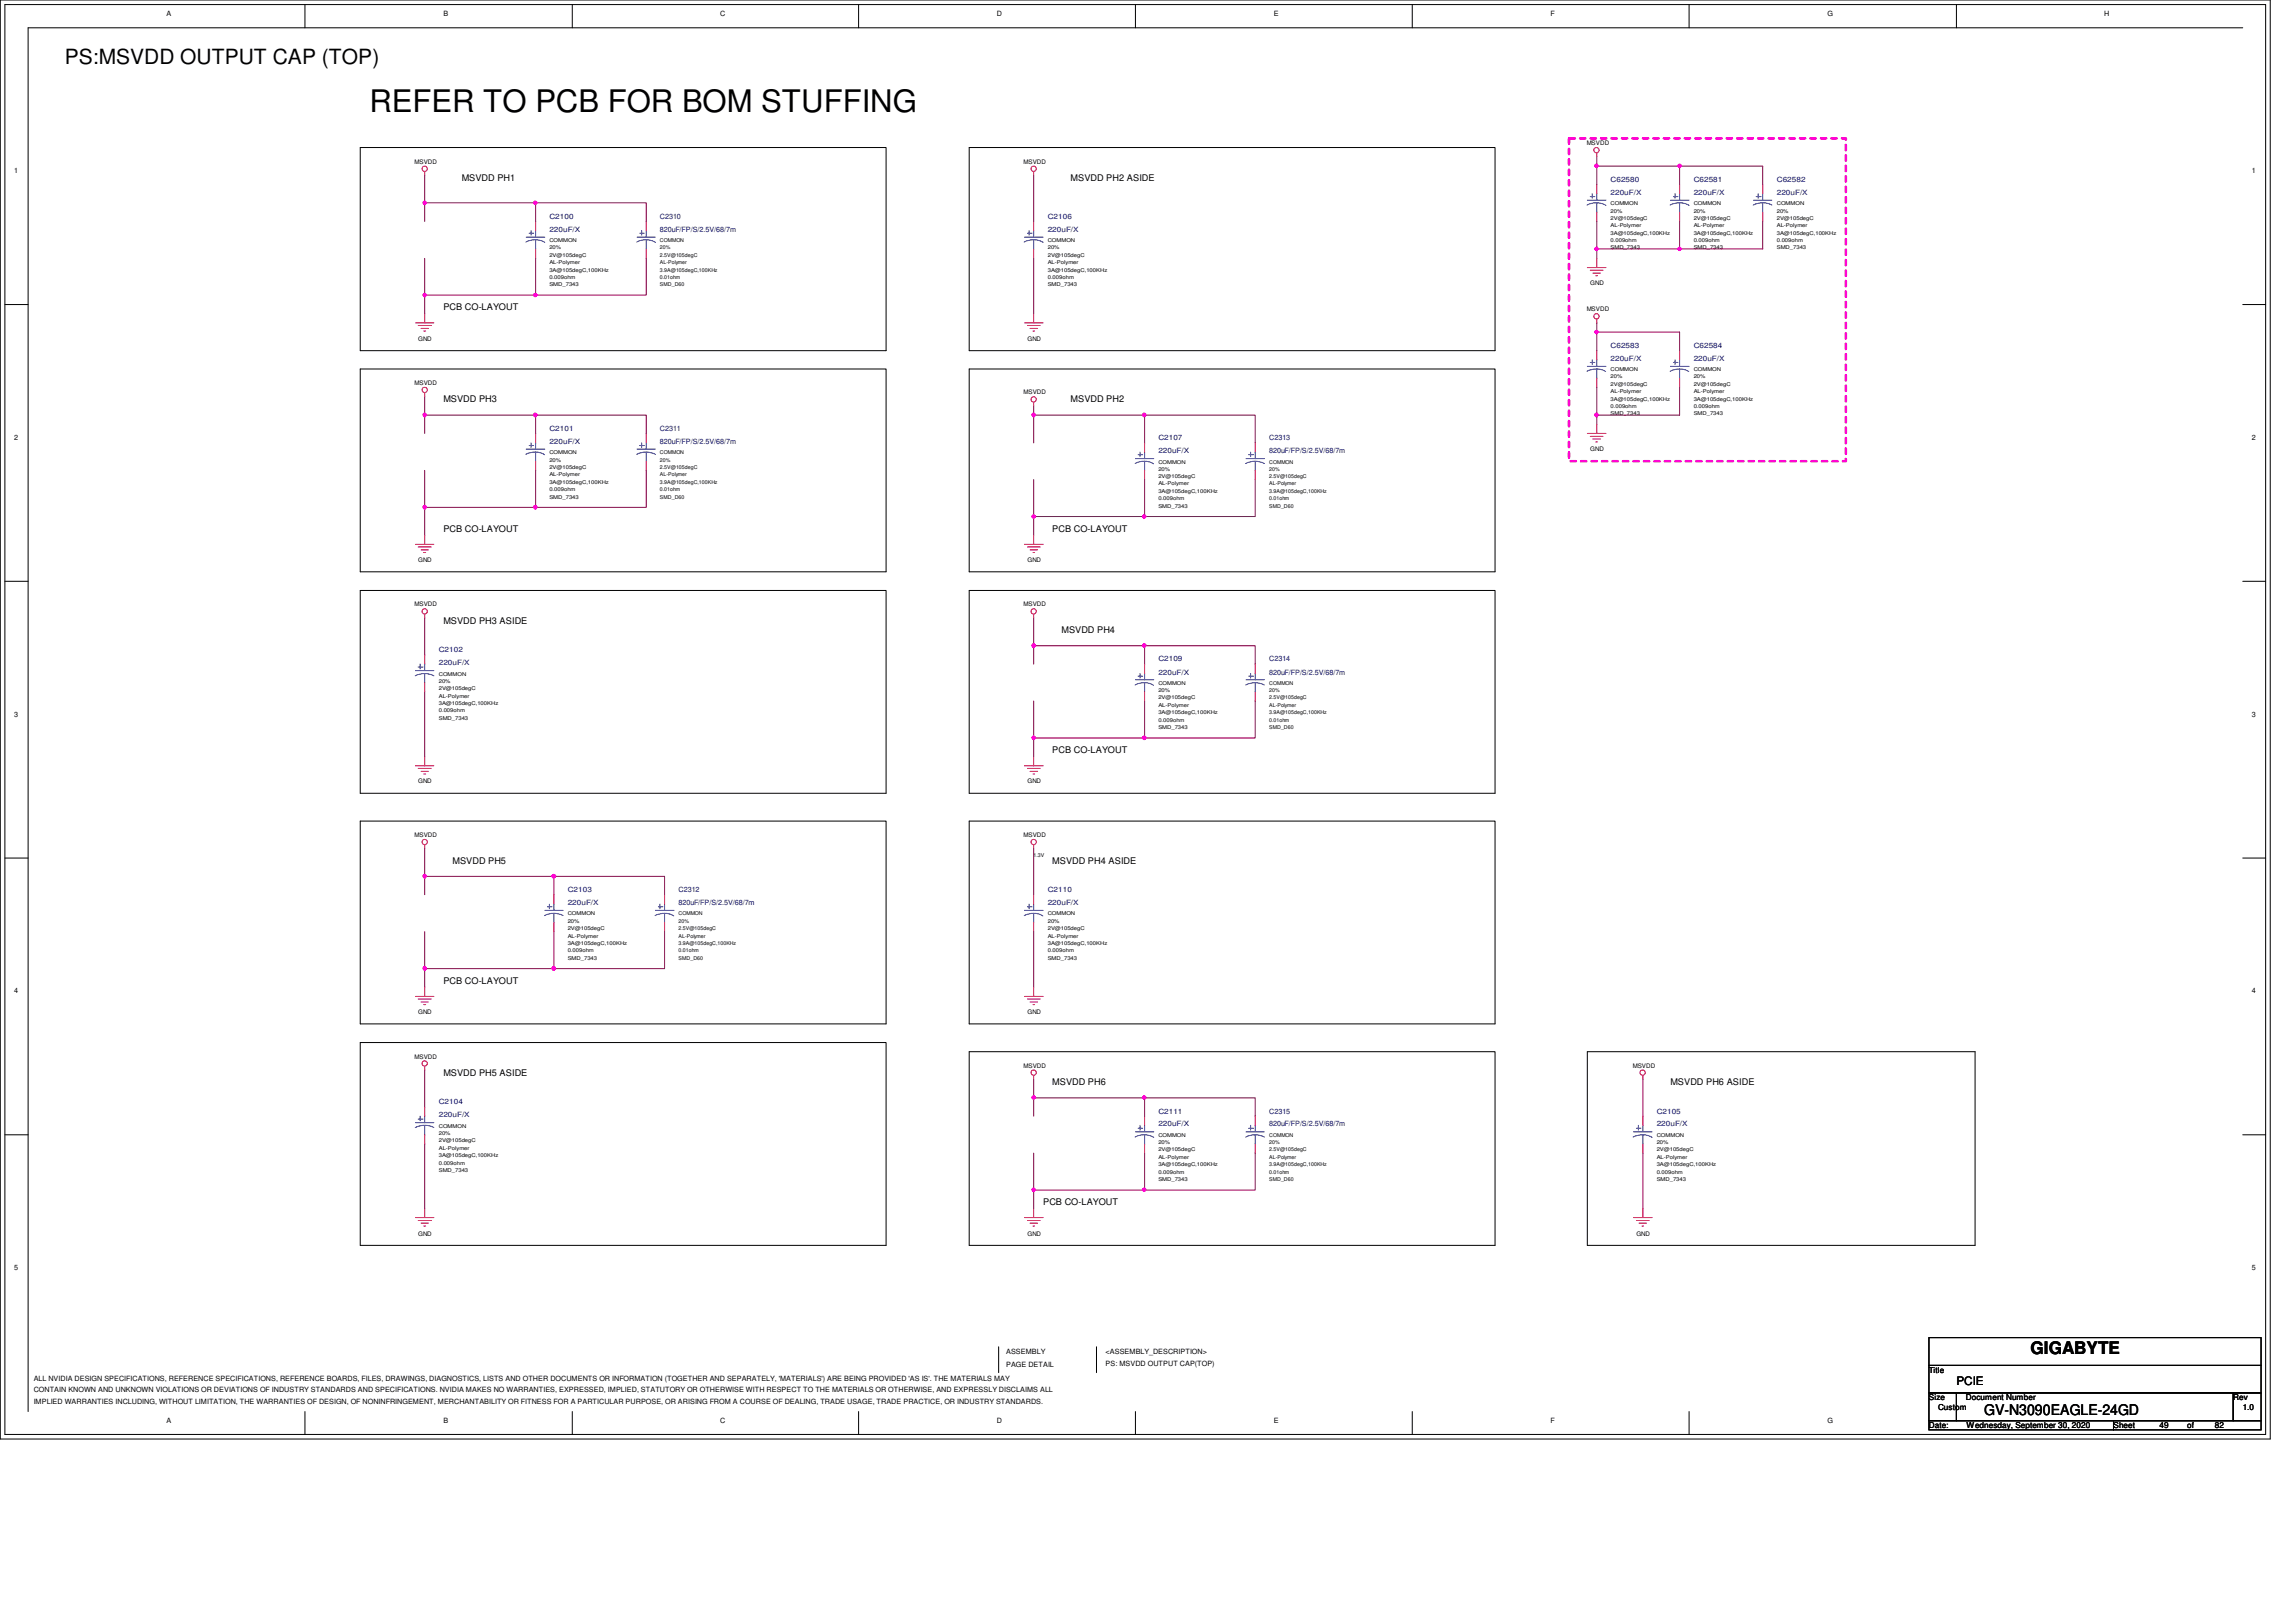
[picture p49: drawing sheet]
<svg xmlns="http://www.w3.org/2000/svg" width="297mm" height="210mm" viewBox="0 0 297 210" stroke-linecap="round" stroke-linejoin="round" font-family="sans-serif">
<defs><g id="words">
<text font-size="4" x="47.8" y="14.5">REFER TO PCB FOR BOM STUFFING</text>
<text font-size="2.7" x="8.4" y="8.3">PS:MSVDD OUTPUT CAP (TOP)</text>
<text font-size="2.2" x="262.7" y="175.2">GIGABYTE</text>
<text font-size="1.9" x="256.7" y="183.1">GV-N3090EAGLE-24GD</text>
<text font-size="1.5" x="253.1" y="179.3">PCIE</text>
<g font-size="1.2">
<text x="59.7" y="23.4">MSVDD PH1</text>
<text x="138.5" y="23.4">MSVDD PH2 ASIDE</text>
<text x="57.4" y="40.1">PCB CO-LAYOUT</text>
<text x="57.4" y="52.1">MSVDD PH3</text>
<text x="138.5" y="52.1">MSVDD PH2</text>
<text x="57.4" y="68.8">PCB CO-LAYOUT</text>
<text x="136.1" y="68.8">PCB CO-LAYOUT</text>
<text x="57.4" y="80.7">MSVDD PH3 ASIDE</text>
<text x="137.3" y="81.9">MSVDD PH4</text>
<text x="136.1" y="97.5">PCB CO-LAYOUT</text>
<text x="58.5" y="111.8">MSVDD PH5</text>
<text x="136.1" y="111.8">MSVDD PH4 ASIDE</text>
<text x="57.4" y="127.3">PCB CO-LAYOUT</text>
<text x="57.4" y="139.2">MSVDD PH5 ASIDE</text>
<text x="136.1" y="140.4">MSVDD PH6</text>
<text x="216.1" y="140.4">MSVDD PH6 ASIDE</text>
<text x="135" y="156">PCB CO-LAYOUT</text>
</g>
<g font-size="1.1">
<text x="249.6" y="177.7">Title</text>
<text x="249.6" y="181.2">Size</text>
<text x="249.6" y="184.8">Date:</text>
<text x="250.7" y="182.4">Custom</text>
<text x="254.3" y="181.2">Document Number</text>
<text x="254.4" y="184.8">Wednesday, September 30, 2020</text>
<text x="273.4" y="184.8">Sheet</text>
<text x="279.4" y="184.8">49</text>
<text x="283" y="184.8">of</text>
<text x="286.6" y="184.8">82</text>
<text x="288.9" y="181.2">Rev</text>
<text x="290.1" y="182.4">1.0</text>
</g>
<g font-size=".9">
<text x="21.5" y="2">A</text>
<text x="57.4" y="2">B</text>
<text x="93.2" y="2">C</text>
<text x="129" y="2">D</text>
<text x="164.8" y="2">E</text>
<text x="200.6" y="2">F</text>
<text x="236.4" y="2">G</text>
<text x="272.2" y="2">H</text>
<text x="1.8" y="22.4">1</text>
<text x="291.3" y="22.4">1</text>
<text x="1.8" y="56.9">2</text>
<text x="291.3" y="56.9">2</text>
<text x="1.8" y="92.8">3</text>
<text x="291.3" y="92.8">3</text>
<text x="1.8" y="128.6">4</text>
<text x="291.3" y="128.6">4</text>
<text x="1.8" y="164.4">5</text>
<text x="291.3" y="164.4">5</text>
<text x="4.4" y="178.7">ALL NVIDIA DESIGN SPECIFICATIONS, REFERENCE SPECIFICATIONS, REFERENCE BOARDS, FILES, DRAWINGS, DIAGNOSTICS, LISTS AND OTHER DOCUMENTS OR INFORMATION (TOGETHER AND SEPARATELY, 'MATERIALS') ARE BEING PROVIDED 'AS IS'. THE MATERIALS MAY</text>
<text x="130.2" y="177">PAGE DETAIL</text>
<text x="130.2" y="175.3">ASSEMBLY</text>
<text x="143" y="175.3">&lt;ASSEMBLY_DESCRIPTION&gt;</text>
<text x="143" y="176.8">PS: MSVDD OUTPUT CAP(TOP)</text>
<text x="4.4" y="180.2">CONTAIN KNOWN AND UNKNOWN VIOLATIONS OR DEVIATIONS OF INDUSTRY STANDARDS AND SPECIFICATIONS. NVIDIA MAKES NO WARRANTIES, EXPRESSED, IMPLIED, STATUTORY OR OTHERWISE WITH RESPECT TO THE MATERIALS OR OTHERWISE, AND EXPRESSLY DISCLAIMS ALL</text>
<text x="4.4" y="181.7">IMPLIED WARRANTIES INCLUDING, WITHOUT LIMITATION, THE WARRANTIES OF DESIGN, OF NONINFRINGEMENT, MERCHANTABILITY OR FITNESS FOR A PARTICULAR PURPOSE, OR ARISING FROM A COURSE OF DEALING, TRADE USAGE, TRADE PRACTICE, OR INDUSTRY STANDARDS.</text>
<text x="21.5" y="184.1">A</text>
<text x="57.4" y="184.1">B</text>
<text x="93.2" y="184.1">C</text>
<text x="129" y="184.1">D</text>
<text x="164.8" y="184.1">E</text>
<text x="200.6" y="184.1">F</text>
<text x="236.4" y="184.1">G</text>
</g>
<g font-size=".9" fill="#00007f">
<text x="208.4" y="23.5">C62580</text>
<text x="219.1" y="23.5">C62581</text>
<text x="229.9" y="23.5">C62582</text>
<text x="71.1" y="28.3">C2100</text>
<text x="71.1" y="30">220uF/X</text>
<text x="85.4" y="28.3">C2310</text>
<text x="85.4" y="30">820uF/FP/S/2.5V/68/7m</text>
<text x="135.5" y="28.3">C2106</text>
<text x="135.5" y="30">220uF/X</text>
<text x="208.4" y="25.2">220uF/X</text>
<text x="219.1" y="25.2">220uF/X</text>
<text x="229.9" y="25.2">220uF/X</text>
<text x="208.4" y="45">C62583</text>
<text x="208.4" y="46.7">220uF/X</text>
<text x="219.1" y="45">C62584</text>
<text x="219.1" y="46.7">220uF/X</text>
<text x="71.1" y="55.8">C2101</text>
<text x="71.1" y="57.4">220uF/X</text>
<text x="85.4" y="55.8">C2311</text>
<text x="85.4" y="57.4">820uF/FP/S/2.5V/68/7m</text>
<text x="149.9" y="56.9">C2107</text>
<text x="149.9" y="58.6">220uF/X</text>
<text x="164.2" y="56.9">C2313</text>
<text x="164.2" y="58.6">820uF/FP/S/2.5V/68/7m</text>
<text x="56.8" y="84.4">C2102</text>
<text x="56.8" y="86.1">220uF/X</text>
<text x="149.9" y="85.6">C2109</text>
<text x="149.9" y="87.3">220uF/X</text>
<text x="164.2" y="85.6">C2314</text>
<text x="164.2" y="87.3">820uF/FP/S/2.5V/68/7m</text>
<text x="73.4" y="115.4">C2103</text>
<text x="73.4" y="117.1">220uF/X</text>
<text x="87.8" y="115.4">C2312</text>
<text x="87.8" y="117.1">820uF/FP/S/2.5V/68/7m</text>
<text x="135.5" y="115.4">C2110</text>
<text x="135.5" y="117.1">220uF/X</text>
<text x="56.8" y="142.9">C2104</text>
<text x="56.8" y="144.6">220uF/X</text>
<text x="149.9" y="144.1">C2111</text>
<text x="149.9" y="145.8">220uF/X</text>
<text x="164.2" y="144.1">C2315</text>
<text x="164.2" y="145.8">820uF/FP/S/2.5V/68/7m</text>
<text x="214.3" y="144.1">C2105</text>
<text x="214.3" y="145.8">220uF/X</text>
</g>
<g font-size=".8">
<text x="53.6" y="21.2">MSVDD</text>
<text x="132.4" y="21.2">MSVDD</text>
<text x="205.3" y="18.8">MSVDD</text>
<text x="205.3" y="40.3">MSVDD</text>
<text x="205.7" y="36.9">GND</text>
<text x="54.1" y="44.1">GND</text>
<text x="132.9" y="44.1">GND</text>
<text x="53.6" y="49.8">MSVDD</text>
<text x="132.4" y="51">MSVDD</text>
<text x="205.7" y="58.4">GND</text>
<text x="54.1" y="72.7">GND</text>
<text x="132.9" y="72.7">GND</text>
<text x="53.6" y="78.5">MSVDD</text>
<text x="132.4" y="78.5">MSVDD</text>
<text x="54.1" y="101.4">GND</text>
<text x="132.9" y="101.4">GND</text>
<text x="53.6" y="108.3">MSVDD</text>
<text x="132.4" y="108.3">MSVDD</text>
<text x="54.1" y="131.2">GND</text>
<text x="132.9" y="131.2">GND</text>
<text x="53.6" y="137">MSVDD</text>
<text x="132.4" y="138.2">MSVDD</text>
<text x="211.2" y="138.2">MSVDD</text>
<text x="54.1" y="159.9">GND</text>
<text x="132.9" y="159.9">GND</text>
<text x="211.7" y="159.9">GND</text>
</g>
<g font-size=".7">
<text x="208.4" y="26.5">COMMON</text>
<text x="208.4" y="29.4">AL-Polymer</text>
<text x="208.4" y="28.4">2V@105degC</text>
<text x="208.4" y="27.5">20%</text>
<text x="219.1" y="26.5">COMMON</text>
<text x="219.1" y="29.4">AL-Polymer</text>
<text x="219.1" y="28.4">2V@105degC</text>
<text x="219.1" y="27.5">20%</text>
<text x="229.9" y="26.5">COMMON</text>
<text x="229.9" y="29.4">AL-Polymer</text>
<text x="229.9" y="28.4">2V@105degC</text>
<text x="229.9" y="27.5">20%</text>
<text x="71.1" y="35.1">3A@105degC,100KHz</text>
<text x="71.1" y="34.2">AL-Polymer</text>
<text x="71.1" y="33.2">2V@105degC</text>
<text x="71.1" y="31.3">COMMON</text>
<text x="71.1" y="32.3">20%</text>
<text x="85.4" y="31.3">COMMON</text>
<text x="85.4" y="32.3">20%</text>
<text x="85.4" y="33.2">2.5V@105degC</text>
<text x="85.4" y="34.2">AL-Polymer</text>
<text x="85.4" y="35.1">3.9A@105degC,100KHz</text>
<text x="135.5" y="33.2">2V@105degC</text>
<text x="135.5" y="34.2">AL-Polymer</text>
<text x="135.5" y="35.1">3A@105degC,100KHz</text>
<text x="135.5" y="32.3">20%</text>
<text x="135.5" y="31.3">COMMON</text>
<text x="208.4" y="32.3">SMD_7343</text>
<text x="208.4" y="30.4">3A@105degC,100KHz</text>
<text x="208.4" y="31.3">0.009ohm</text>
<text x="219.1" y="32.3">SMD_7343</text>
<text x="219.1" y="30.4">3A@105degC,100KHz</text>
<text x="219.1" y="31.3">0.009ohm</text>
<text x="229.9" y="32.3">SMD_7343</text>
<text x="229.9" y="30.4">3A@105degC,100KHz</text>
<text x="229.9" y="31.3">0.009ohm</text>
<text x="71.1" y="36.1">0.009ohm</text>
<text x="71.1" y="37">SMD_7343</text>
<text x="85.4" y="37">SMD_D60</text>
<text x="85.4" y="36.1">0.01ohm</text>
<text x="135.5" y="37">SMD_7343</text>
<text x="135.5" y="36.1">0.009ohm</text>
<text x="208.4" y="48">COMMON</text>
<text x="208.4" y="53.8">SMD_7343</text>
<text x="208.4" y="51.9">3A@105degC,100KHz</text>
<text x="208.4" y="50.9">AL-Polymer</text>
<text x="208.4" y="50">2V@105degC</text>
<text x="208.4" y="52.8">0.009ohm</text>
<text x="208.4" y="49">20%</text>
<text x="219.1" y="48">COMMON</text>
<text x="219.1" y="53.8">SMD_7343</text>
<text x="219.1" y="51.9">3A@105degC,100KHz</text>
<text x="219.1" y="50.9">AL-Polymer</text>
<text x="219.1" y="50">2V@105degC</text>
<text x="219.1" y="52.8">0.009ohm</text>
<text x="219.1" y="49">20%</text>
<text x="71.1" y="59.7">20%</text>
<text x="71.1" y="58.8">COMMON</text>
<text x="85.4" y="59.7">20%</text>
<text x="85.4" y="58.8">COMMON</text>
<text x="149.9" y="60">COMMON</text>
<text x="164.2" y="60">COMMON</text>
<text x="71.1" y="62.6">3A@105degC,100KHz</text>
<text x="71.1" y="63.5">0.009ohm</text>
<text x="71.1" y="64.5">SMD_7343</text>
<text x="71.1" y="60.7">2V@105degC</text>
<text x="71.1" y="61.6">AL-Polymer</text>
<text x="85.4" y="61.6">AL-Polymer</text>
<text x="85.4" y="62.6">3.9A@105degC,100KHz</text>
<text x="85.4" y="60.7">2.5V@105degC</text>
<text x="85.4" y="63.5">0.01ohm</text>
<text x="85.4" y="64.5">SMD_D60</text>
<text x="149.9" y="63.8">3A@105degC,100KHz</text>
<text x="149.9" y="64.7">0.009ohm</text>
<text x="149.9" y="65.7">SMD_7343</text>
<text x="149.9" y="62.8">AL-Polymer</text>
<text x="149.9" y="61.9">2V@105degC</text>
<text x="149.9" y="60.9">20%</text>
<text x="164.2" y="61.9">2.5V@105degC</text>
<text x="164.2" y="62.8">AL-Polymer</text>
<text x="164.2" y="64.7">0.01ohm</text>
<text x="164.2" y="60.9">20%</text>
<text x="164.2" y="63.8">3.9A@105degC,100KHz</text>
<text x="164.2" y="65.7">SMD_D60</text>
<text x="56.8" y="88.4">20%</text>
<text x="56.8" y="89.3">2V@105degC</text>
<text x="56.8" y="87.4">COMMON</text>
<text x="149.9" y="89.6">20%</text>
<text x="149.9" y="88.6">COMMON</text>
<text x="164.2" y="88.6">COMMON</text>
<text x="164.2" y="89.6">20%</text>
<text x="56.8" y="91.2">3A@105degC,100KHz</text>
<text x="56.8" y="90.3">AL-Polymer</text>
<text x="56.8" y="93.2">SMD_7343</text>
<text x="56.8" y="92.2">0.009ohm</text>
<text x="149.9" y="93.4">0.009ohm</text>
<text x="149.9" y="94.4">SMD_7343</text>
<text x="149.9" y="91.5">AL-Polymer</text>
<text x="149.9" y="90.5">2V@105degC</text>
<text x="149.9" y="92.5">3A@105degC,100KHz</text>
<text x="164.2" y="93.4">0.01ohm</text>
<text x="164.2" y="91.5">AL-Polymer</text>
<text x="164.2" y="94.4">SMD_D60</text>
<text x="164.2" y="92.5">3.9A@105degC,100KHz</text>
<text x="164.2" y="90.5">2.5V@105degC</text>
<text x="133.7" y="111">1.3V</text>
<text x="73.4" y="119.4">20%</text>
<text x="73.4" y="118.4">COMMON</text>
<text x="87.8" y="119.4">20%</text>
<text x="87.8" y="118.4">COMMON</text>
<text x="135.5" y="119.4">20%</text>
<text x="135.5" y="118.4">COMMON</text>
<text x="73.4" y="122.3">3A@105degC,100KHz</text>
<text x="73.4" y="123.2">0.009ohm</text>
<text x="73.4" y="124.2">SMD_7343</text>
<text x="73.4" y="120.4">2V@105degC</text>
<text x="73.4" y="121.3">AL-Polymer</text>
<text x="87.8" y="122.3">3.9A@105degC,100KHz</text>
<text x="87.8" y="121.3">AL-Polymer</text>
<text x="87.8" y="120.4">2.5V@105degC</text>
<text x="87.8" y="123.2">0.01ohm</text>
<text x="87.8" y="124.2">SMD_D60</text>
<text x="135.5" y="120.4">2V@105degC</text>
<text x="135.5" y="122.3">3A@105degC,100KHz</text>
<text x="135.5" y="121.3">AL-Polymer</text>
<text x="135.5" y="123.2">0.009ohm</text>
<text x="135.5" y="124.2">SMD_7343</text>
<text x="56.8" y="149.7">3A@105degC,100KHz</text>
<text x="56.8" y="147.8">2V@105degC</text>
<text x="56.8" y="148.8">AL-Polymer</text>
<text x="56.8" y="146.9">20%</text>
<text x="56.8" y="145.9">COMMON</text>
<text x="149.9" y="149">2V@105degC</text>
<text x="149.9" y="150">AL-Polymer</text>
<text x="149.9" y="148.1">20%</text>
<text x="149.9" y="147.1">COMMON</text>
<text x="164.2" y="149">2.5V@105degC</text>
<text x="164.2" y="150">AL-Polymer</text>
<text x="164.2" y="148.1">20%</text>
<text x="164.2" y="147.1">COMMON</text>
<text x="214.3" y="149">2V@105degC</text>
<text x="214.3" y="150">AL-Polymer</text>
<text x="214.3" y="148.1">20%</text>
<text x="214.3" y="147.1">COMMON</text>
<text x="56.8" y="150.7">0.009ohm</text>
<text x="56.8" y="151.6">SMD_7343</text>
<text x="149.9" y="150.9">3A@105degC,100KHz</text>
<text x="149.9" y="152.9">SMD_7343</text>
<text x="149.9" y="151.9">0.009ohm</text>
<text x="164.2" y="152.9">SMD_D60</text>
<text x="164.2" y="151.9">0.01ohm</text>
<text x="164.2" y="150.9">3.9A@105degC,100KHz</text>
<text x="214.3" y="150.9">3A@105degC,100KHz</text>
<text x="214.3" y="152.9">SMD_7343</text>
<text x="214.3" y="151.9">0.009ohm</text>
</g>
</g></defs>
<g fill="none" stroke="#000" stroke-width=".13">
<path d="M0 0h293.7v186.2h-293.7zM.6 .6h292.5v185h-292.5zM39.5 .6v3M46.6 19.1h68v26.3h-68zM74 .6v3M111.1 .6v3M125.4 19.1h68v26.3h-68zM146.9 .6v3M182.7 .6v3M218.5 .6v3M253.1 .6v3M290.1 3.6h-286.5v179.1"/>
<path d="M.6 39.4h3M290.1 39.4h3M46.6 47.8h68v26.2h-68zM125.4 47.8h68v26.2h-68zM.6 75.2h3M46.6 76.4h68v26.3h-68zM125.4 76.4h68v26.3h-68zM290.1 75.2h3M.6 111h3M46.6 106.3h68v26.2h-68zM125.4 106.3h68v26.2h-68zM290.1 111h3"/>
<path d="M46.6 134.9h68v26.3h-68zM125.4 136.1h68v25.1h-68zM205.4 136.1h50.1v25.1h-50.1zM.6 146.9h3M290.1 146.9h3M129.2 174.3v3.3M141.9 174.3v3.3M249.6 173.1h42.9v3.6h-42.9zM249.6 176.7h42.9v3.6h-42.9zM39.5 182.7v2.9M74 182.7v2.9M111.1 182.7v2.9"/>
<path d="M146.9 182.7v2.9M182.7 182.7v2.9M218.5 182.7v2.9M249.6 180.3h3.5v3.6h-3.5zM249.6 183.9h23.8v1.1h-23.8zM253.1 180.3h35.8v3.6h-35.8zM273.4 183.9h19.1v1.1h-19.1zM288.9 180.3h3.6v3.6h-3.6z"/>
</g>
<path d="M203 17.9h35.8v41.8h-35.8z" fill="none" stroke="#f0f" stroke-width=".34" stroke-dasharray=".7 .7"/>
<g fill="none" stroke="#f00" stroke-width=".13">
<path d="M206.6 19.8v.5M54.9 22.2v.5M69.3 28.7v1.1M69.3 32.2v1.2M83.6 28.7v1.1M83.6 32.2v1.2M133.7 22.2v.5M133.7 28.7v1.1M133.7 32.2v1.2M205.4 34.6h2.4M205.7 35h1.7M206.1 35.3h.9"/>
<path d="M206.5 35.7h.2M206.6 33.4v1.2M206.6 23.9v1.2M206.6 27.5v1.2M217.3 23.9v1.2M217.3 27.5v1.2M228 23.9v1.2M228 27.5v1.2M53.8 41.8h2.3M54.1 42.1h1.7M54.5 42.5h.9M54.8 42.8h.3"/>
<path d="M54.9 50.8v.6M54.9 40.6v1.2M69.3 56.1v1.2M69.3 59.7v1.2M83.6 56.1v1.2M83.6 59.7v1.2M132.5 41.8h2.5M132.9 42.1h1.7M133.3 42.5h.9M133.6 42.8h.3M133.7 52.1v.4M133.7 40.6v1.2"/>
<path d="M148.1 57.3v1.2M162.4 57.3v1.2M205.4 56.1h2.4M205.7 56.5h1.7M206.1 56.8h.9M206.5 57.2h.2M206.6 54.9v1.2M206.6 41.3v.5M206.6 45.4v1.2M206.6 48.9v1.2M217.3 45.4v1.2M217.3 48.9v1.2"/>
<path d="M53.8 70.4h2.3M54.1 70.8h1.7M54.5 71.2h.9M54.8 71.5h.3M54.9 79.5v.5M54.9 69.3v1.1M132.5 70.4h2.5M132.9 70.8h1.7M133.3 71.2h.9M133.6 71.5h.3M133.7 79.5v.5M133.7 69.3v1.1"/>
<path d="M148.1 60.9v1.2M162.4 60.9v1.2M53.8 99.1h2.3M54.1 99.4h1.7M54.5 99.8h.9M54.9 97.9v1.2M54.9 84.8v1.1M54.9 88.3v1.2M132.5 99.1h2.5M132.9 99.4h1.7M133.3 99.8h.9M133.7 97.9v1.2"/>
<path d="M148.1 85.9v1.3M148.1 89.5v1.2M162.4 85.9v1.3M162.4 89.5v1.2M54.8 100.2h.3M54.9 109.3v.5M71.7 115.8v1.2M71.7 119.4v1.2M86 115.8v1.2M86 119.4v1.2M133.6 100.2h.3M133.7 109.3v.5"/>
<path d="M133.7 115.8v1.2M133.7 119.4v1.2M53.8 128.9h2.3M54.1 129.3h1.7M54.5 129.7h.9M54.8 130h.3M54.9 138v.5M54.9 127.7v1.2M132.5 128.9h2.5M132.9 129.3h1.7M133.3 129.7h.9M133.6 130h.3"/>
<path d="M133.7 139.2v.5M133.7 127.7v1.2M212.6 139.2v.5M53.8 157.6h2.3M54.1 157.9h1.7M54.5 158.3h.9M54.8 158.7h.3M54.9 156.4v1.2M54.9 143.3v1.1M54.9 146.9v1.1M132.5 157.6h2.5M132.9 157.9h1.7"/>
<path d="M133.3 158.3h.9M133.6 158.7h.3M133.7 156.4v1.2M148.1 144.4v1.2M148.1 148v1.2M162.4 144.4v1.2M162.4 148v1.2M211.3 157.6h2.4M211.7 157.9h1.7M212 158.3h1M212.4 158.7h.2M212.6 156.4v1.2"/>
<path d="M212.6 144.4v1.2M212.6 148v1.2"/>
<circle cx="206.5" cy="19.4" r=".34"/>
<circle cx="54.9" cy="21.8" r=".34"/>
<circle cx="133.7" cy="21.8" r=".34"/>
<circle cx="54.9" cy="50.5" r=".34"/>
<circle cx="133.7" cy="51.7" r=".34"/>
<circle cx="206.5" cy="40.9" r=".34"/>
<circle cx="54.9" cy="79.1" r=".34"/>
<circle cx="133.7" cy="79.1" r=".34"/>
<circle cx="54.9" cy="109" r=".34"/>
<circle cx="133.7" cy="109" r=".34"/>
<circle cx="54.9" cy="137.6" r=".34"/>
<circle cx="133.7" cy="138.8" r=".34"/>
<circle cx="212.5" cy="138.8" r=".34"/>
</g>
<g fill="none" stroke="#00f" stroke-width=".13">
<path d="M68 31.3a2.53 2.53 0 0 1 2.5 .1M68.1 30.7h2.4M68.4 30.2h.6M68.7 29.8v.6M69.3 29.8v.9M69.3 31v1.2M82.4 31.3a2.45 2.45 0 0 1 2.4 .1M82.4 30.7h2.4M82.8 30.2h.6M83 29.8v.6M83.6 29.8v.9M83.6 31v1.2"/>
<path d="M132.5 31.3a2.53 2.53 0 0 1 2.5 .1M132.5 30.7h2.5M132.9 30.2h.6M133.1 29.8v.6M133.7 29.8v.9M133.7 31v1.2M205.3 26.5a2.53 2.53 0 0 1 2.5 .1M205.4 25.9h2.4M205.7 25.4h.6M206 25.1v.6M206.6 25.1v.8M206.6 26.2v1.3"/>
<path d="M216.1 26.5a2.53 2.53 0 0 1 2.4 .1M216.1 25.9h2.4M216.5 25.4h.6M216.7 25.1v.6M217.3 25.1v.8M217.3 26.2v1.3M226.8 26.5a2.6 2.6 0 0 1 2.4 0M226.9 25.9h2.3M227.2 25.4h.6M227.5 25.1v.6M228 25.1v.8M228 26.2v1.3"/>
<path d="M68 58.8a2.45 2.45 0 0 1 2.4 0M68.1 58.1h2.4M68.4 57.7h.6M68.7 57.3v.6M69.3 57.3v.8M69.3 58.5v1.2M82.4 58.8a2.6 2.6 0 0 1 2.4 0M82.4 58.1h2.4M82.8 57.7h.6M83 57.3v.6M83.6 57.3v.8M83.6 58.5v1.2"/>
<path d="M146.9 60a2.37 2.37 0 0 1 2.3 0M146.9 59.4h2.4M147.2 58.8h.6M147.5 58.5v.6M148.1 58.5v.9M148.1 59.7v1.2M161.2 60a2.6 2.6 0 0 1 2.4 0M161.2 59.4h2.4M161.5 58.8h.7M161.8 58.5v.6M162.4 58.5v.9M162.4 59.7v1.2"/>
<path d="M205.3 48a2.45 2.45 0 0 1 2.4 .1M205.4 47.4h2.4M205.7 46.9h.6M206 46.6v.6M206.6 46.6v.8M206.6 47.8v1.1M216.1 48a2.45 2.45 0 0 1 2.4 .1M216.1 47.4h2.4M216.5 46.9h.6M216.7 46.6v.6M217.3 46.6v.8M217.3 47.8v1.1"/>
<path d="M53.7 87.5a2.6 2.6 0 0 1 2.4 0M53.8 86.8h2.3M54.1 86.3h.6M54.4 85.9v.7M54.9 85.9v.9M54.9 87.2v1.1M146.9 88.6a2.37 2.37 0 0 1 2.3 .1M146.9 88h2.4M147.2 87.5h.6M147.5 87.2v.6M148.1 87.2v.8M148.1 88.3v1.2"/>
<path d="M161.2 88.6a2.6 2.6 0 0 1 2.4 0M161.2 88h2.4M161.5 87.5h.7M161.8 87.2v.6M162.4 87.2v.8M162.4 88.3v1.2M70.4 118.5a2.6 2.6 0 0 1 2.5 0M70.5 117.8h2.4M70.8 117.3h.6M71.1 117v.6M71.7 117v.8M71.7 118.2v1.2"/>
<path d="M84.7 118.5a2.45 2.45 0 0 1 2.5 0M84.8 117.8h2.4M85.2 117.3h.6M85.4 117v.6M86 117v.8M86 118.2v1.2M132.5 118.5a2.45 2.45 0 0 1 2.4 0M132.5 117.8h2.5M132.9 117.3h.6M133.1 117v.6M133.7 117v.8M133.7 118.2v1.2"/>
<path d="M53.7 145.9a2.6 2.6 0 0 1 2.4 0M53.8 145.3h2.3M54.1 144.8h.6M54.4 144.4v.6M54.9 144.4v.9M54.9 145.6v1.3M146.9 147.2a2.45 2.45 0 0 1 2.4 0M146.9 146.5h2.4M147.2 146h.6M147.5 145.6v.7M148.1 145.6v.9M148.1 146.9v1.1"/>
<path d="M161.2 147.2a2.6 2.6 0 0 1 2.4 0M161.2 146.5h2.4M161.5 146h.7M161.8 145.6v.7M162.4 145.6v.9M162.4 146.9v1.1M211.3 147.2a2.53 2.53 0 0 1 2.4 0M211.3 146.5h2.4M211.7 146h.6M212 145.6v.7M212.6 145.6v.9M212.6 146.9v1.1"/>
</g>
<path d="M71.7 125.3h-16.8v2.4M54.9 148v8.4" fill="none" stroke="#7f0040" stroke-width=".13"/>
<path d="M54.8 125.2h.3l.1 .1-.1 .2-.2 .1-.1-.1z" fill-rule="evenodd" fill="#f0f"/>
<path d="M54.8 125.2h.3l.1 .1-.1 .2-.2 .1-.1-.1z" fill="none" stroke="#f0f" stroke-width=".13"/>
<path d="M71.7 125.3h14.3" fill="none" stroke="#7f0040" stroke-width=".13"/>
<path d="M71.5 125.2h.3l.1 .1-.1 .2-.2 .1-.1-.1z" fill-rule="evenodd" fill="#f0f"/>
<path d="M71.5 125.2h.3l.1 .1-.1 .2-.2 .1-.1-.1z" fill="none" stroke="#f0f" stroke-width=".13"/>
<path d="M54.9 33.4v7.2M54.9 60.9v8.4M69.3 60.9v4.8h-14.4M54.9 89.5v8.4M54.9 120.6v4.7M86 120.6v4.7" fill="none" stroke="#7f0040" stroke-width=".13"/>
<path d="M54.8 65.5h.3l.1 .1-.1 .2-.2 .1-.1-.1z" fill-rule="evenodd" fill="#f0f"/>
<path d="M54.8 65.5h.3l.1 .1-.1 .2-.2 .1-.1-.1z" fill="none" stroke="#f0f" stroke-width=".13"/>
<path d="M69.3 33.4v4.8h-14.4" fill="none" stroke="#7f0040" stroke-width=".13"/>
<path d="M54.8 38h.3l.1 .2-.1 .1-.2 .1-.1-.1z" fill-rule="evenodd" fill="#f0f"/>
<path d="M54.8 38h.3l.1 .2-.1 .1-.2 .1-.1-.1z" fill="none" stroke="#f0f" stroke-width=".13"/>
<path d="M83.6 60.9v4.8h-14.3M71.7 120.6v4.7" fill="none" stroke="#7f0040" stroke-width=".13"/>
<path d="M69.1 65.5h.3l.1 .1-.1 .2-.1 .1-.2-.1z" fill-rule="evenodd" fill="#f0f"/>
<path d="M69.1 65.5h.3l.1 .1-.1 .2-.1 .1-.2-.1z" fill="none" stroke="#f0f" stroke-width=".13"/>
<path d="M83.6 33.4v4.8h-14.3" fill="none" stroke="#7f0040" stroke-width=".13"/>
<path d="M69.1 38h.3l.1 .2-.1 .1-.1 .1-.2-.1z" fill-rule="evenodd" fill="#f0f"/>
<path d="M69.1 38h.3l.1 .2-.1 .1-.1 .1-.2-.1z" fill="none" stroke="#f0f" stroke-width=".13"/>
<path d="M133.7 33.4v7.2M133.7 62.1v7.2M133.7 90.7v7.2M133.7 120.6v7.1M133.7 149.2v7.2M148.1 149.2v4.8h-14.4" fill="none" stroke="#7f0040" stroke-width=".13"/>
<path d="M147.9 153.8h.3v.2v.1l-.2 .1-.1-.1z" fill-rule="evenodd" fill="#f0f"/>
<path d="M147.9 153.8h.3v.2v.1l-.2 .1-.1-.1z" fill="none" stroke="#f0f" stroke-width=".13"/>
<path d="M133.6 153.8h.3v.2v.1l-.2 .1-.1-.1z" fill-rule="evenodd" fill="#f0f"/>
<path d="M133.6 153.8h.3v.2v.1l-.2 .1-.1-.1z" fill="none" stroke="#f0f" stroke-width=".13"/>
<path d="M162.4 90.7v4.8h-28.7" fill="none" stroke="#7f0040" stroke-width=".13"/>
<path d="M147.9 95.3h.3v.2v.1l-.2 .1-.1-.1z" fill-rule="evenodd" fill="#f0f"/>
<path d="M147.9 95.3h.3v.2v.1l-.2 .1-.1-.1z" fill="none" stroke="#f0f" stroke-width=".13"/>
<path d="M133.6 95.3h.3v.2v.1l-.2 .1-.1-.1z" fill-rule="evenodd" fill="#f0f"/>
<path d="M133.6 95.3h.3v.2v.1l-.2 .1-.1-.1z" fill="none" stroke="#f0f" stroke-width=".13"/>
<path d="M162.4 62.1v4.7h-28.7M148.1 90.7v4.8" fill="none" stroke="#7f0040" stroke-width=".13"/>
<path d="M147.9 66.7h.3v.1v.2l-.2 .1-.1-.1z" fill-rule="evenodd" fill="#f0f"/>
<path d="M147.9 66.7h.3v.1v.2l-.2 .1-.1-.1z" fill="none" stroke="#f0f" stroke-width=".13"/>
<path d="M133.6 66.7h.3v.1v.2l-.2 .1-.1-.1z" fill-rule="evenodd" fill="#f0f"/>
<path d="M133.6 66.7h.3v.1v.2l-.2 .1-.1-.1z" fill="none" stroke="#f0f" stroke-width=".13"/>
<path d="M148.1 62.1v4.7M54.9 109.8v6M54.9 113.4h16.8M54.9 138.5v4.8M162.4 149.2v4.8h-14.3M212.6 149.2v7.2" fill="none" stroke="#7f0040" stroke-width=".13"/>
<path d="M54.8 113.2h.3l.1 .2-.1 .1-.2 .1-.1-.1z" fill-rule="evenodd" fill="#f0f"/>
<path d="M54.8 113.2h.3l.1 .2-.1 .1-.2 .1-.1-.1z" fill="none" stroke="#f0f" stroke-width=".13"/>
<path d="M54.9 28.7v-2.5h14.4v2.5M54.9 22.7v3.5M54.9 51.4v4.7M54.9 80v4.8M71.7 113.4v2.4" fill="none" stroke="#7f0040" stroke-width=".13"/>
<path d="M54.8 26.1h.3l.1 .1-.1 .2-.2 .1-.1-.1z" fill-rule="evenodd" fill="#f0f"/>
<path d="M54.8 26.1h.3l.1 .1-.1 .2-.2 .1-.1-.1z" fill="none" stroke="#f0f" stroke-width=".13"/>
<path d="M54.9 53.7h14.4v2.4" fill="none" stroke="#7f0040" stroke-width=".13"/>
<path d="M54.8 53.5h.3l.1 .2-.1 .2h-.2h-.1z" fill-rule="evenodd" fill="#f0f"/>
<path d="M54.8 53.5h.3l.1 .2-.1 .2h-.2h-.1z" fill="none" stroke="#f0f" stroke-width=".13"/>
<path d="M71.7 113.4h14.3" fill="none" stroke="#7f0040" stroke-width=".13"/>
<path d="M71.5 113.2h.3l.1 .2-.1 .1-.2 .1-.1-.1z" fill-rule="evenodd" fill="#f0f"/>
<path d="M71.5 113.2h.3l.1 .2-.1 .1-.2 .1-.1-.1z" fill="none" stroke="#f0f" stroke-width=".13"/>
<path d="M69.3 53.7h14.3v2.4M86 113.4v2.4" fill="none" stroke="#7f0040" stroke-width=".13"/>
<path d="M69.1 53.5h.3l.1 .2-.1 .2h-.1h-.2z" fill-rule="evenodd" fill="#f0f"/>
<path d="M69.1 53.5h.3l.1 .2-.1 .2h-.1h-.2z" fill="none" stroke="#f0f" stroke-width=".13"/>
<path d="M69.3 26.2h14.3v2.5" fill="none" stroke="#7f0040" stroke-width=".13"/>
<path d="M69.1 26.1h.3l.1 .1-.1 .2-.1 .1-.2-.1z" fill-rule="evenodd" fill="#f0f"/>
<path d="M69.1 26.1h.3l.1 .1-.1 .2-.1 .1-.2-.1z" fill="none" stroke="#f0f" stroke-width=".13"/>
<path d="M133.7 139.7v4.7M133.7 142.1h14.4" fill="none" stroke="#7f0040" stroke-width=".13"/>
<path d="M133.6 141.9h.3v.1v.2h-.2h-.1z" fill-rule="evenodd" fill="#f0f"/>
<path d="M133.6 141.9h.3v.1v.2h-.2h-.1z" fill="none" stroke="#f0f" stroke-width=".13"/>
<path d="M147.9 141.9h.3v.1v.2h-.2h-.1z" fill-rule="evenodd" fill="#f0f"/>
<path d="M147.9 141.9h.3v.1v.2h-.2h-.1z" fill="none" stroke="#f0f" stroke-width=".13"/>
<path d="M133.7 52.5v4.8M133.7 53.7h14.4M133.7 80v5.9M133.7 109.8v6M148.1 142.1v2.3" fill="none" stroke="#7f0040" stroke-width=".13"/>
<path d="M133.6 53.5h.3v.2v.2h-.2h-.1z" fill-rule="evenodd" fill="#f0f"/>
<path d="M133.6 53.5h.3v.2v.2h-.2h-.1z" fill="none" stroke="#f0f" stroke-width=".13"/>
<path d="M147.9 53.5h.3v.2v.2h-.2h-.1z" fill-rule="evenodd" fill="#f0f"/>
<path d="M147.9 53.5h.3v.2v.2h-.2h-.1z" fill="none" stroke="#f0f" stroke-width=".13"/>
<path d="M133.7 22.7v6M148.1 53.7v3.6M133.7 83.6h14.4v2.3M148.1 142.1h14.3v2.3" fill="none" stroke="#7f0040" stroke-width=".13"/>
<path d="M147.9 83.4h.3v.1v.2l-.2 .1-.1-.1z" fill-rule="evenodd" fill="#f0f"/>
<path d="M147.9 83.4h.3v.1v.2l-.2 .1-.1-.1z" fill="none" stroke="#f0f" stroke-width=".13"/>
<path d="M133.6 83.4h.3v.1v.2l-.2 .1-.1-.1z" fill-rule="evenodd" fill="#f0f"/>
<path d="M133.6 83.4h.3v.1v.2l-.2 .1-.1-.1z" fill="none" stroke="#f0f" stroke-width=".13"/>
<path d="M206.6 20.3v1.2h10.7M206.6 21.5v2.4M148.1 53.7h14.3v3.6M148.1 83.6h14.3v2.3M212.6 139.7v4.7" fill="none" stroke="#7f0040" stroke-width=".13"/>
<path d="M206.4 21.3h.3l.1 .2-.1 .1-.2 .1-.1-.1z" fill-rule="evenodd" fill="#f0f"/>
<path d="M206.4 21.3h.3l.1 .2-.1 .1-.2 .1-.1-.1z" fill="none" stroke="#f0f" stroke-width=".13"/>
<path d="M228 21.5h-10.7v2.4" fill="none" stroke="#7f0040" stroke-width=".13"/>
<path d="M217.1 21.3h.3l.1 .2-.1 .1-.1 .1-.2-.1z" fill-rule="evenodd" fill="#f0f"/>
<path d="M217.1 21.3h.3l.1 .2-.1 .1-.1 .1-.2-.1z" fill="none" stroke="#f0f" stroke-width=".13"/>
<path d="M206.6 28.7v3.5M228 21.5v2.4" fill="none" stroke="#7f0040" stroke-width=".13"/>
<path d="M206.4 32.1h.3l.1 .1-.1 .2h-.2h-.1z" fill-rule="evenodd" fill="#f0f"/>
<path d="M206.4 32.1h.3l.1 .1-.1 .2h-.2h-.1z" fill="none" stroke="#f0f" stroke-width=".13"/>
<path d="M217.3 28.7v3.5M228 28.7v3.5h-21.4v1.2" fill="none" stroke="#7f0040" stroke-width=".13"/>
<path d="M217.1 32.1h.3l.1 .1-.1 .2h-.1h-.2z" fill-rule="evenodd" fill="#f0f"/>
<path d="M217.1 32.1h.3l.1 .1-.1 .2h-.1h-.2z" fill="none" stroke="#f0f" stroke-width=".13"/>
<path d="M206.6 41.8v1.2" fill="none" stroke="#7f0040" stroke-width=".13"/>
<path d="M206.4 42.8h.3l.1 .2-.1 .1-.2 .1-.1-.1z" fill-rule="evenodd" fill="#f0f"/>
<path d="M206.4 42.8h.3l.1 .2-.1 .1-.2 .1-.1-.1z" fill="none" stroke="#f0f" stroke-width=".13"/>
<path d="M206.6 50.1v3.6M217.3 45.4v-2.4h-10.7v2.4" fill="none" stroke="#7f0040" stroke-width=".13"/>
<path d="M206.4 53.5h.3l.1 .2-.1 .2h-.2h-.1z" fill-rule="evenodd" fill="#f0f"/>
<path d="M206.4 53.5h.3l.1 .2-.1 .2h-.2h-.1z" fill="none" stroke="#f0f" stroke-width=".13"/>
<path d="M217.3 50.1v3.6h-10.7v1.2" fill="none" stroke="#7f0040" stroke-width=".13"/>
<path d="M54.8 125.2h.3l.1 .1-.1 .2-.2 .1-.1-.1z" fill-rule="evenodd" fill="#f0f"/>
<path d="M54.8 125.2h.3l.1 .1-.1 .2-.2 .1-.1-.1z" fill="none" stroke="#f0f" stroke-width=".13"/>
<path d="M71.5 125.2h.3l.1 .1-.1 .2-.2 .1-.1-.1z" fill-rule="evenodd" fill="#f0f"/>
<path d="M71.5 125.2h.3l.1 .1-.1 .2-.2 .1-.1-.1z" fill="none" stroke="#f0f" stroke-width=".13"/>
<path d="M54.8 65.5h.3l.1 .1-.1 .2-.2 .1-.1-.1z" fill-rule="evenodd" fill="#f0f"/>
<path d="M54.8 65.5h.3l.1 .1-.1 .2-.2 .1-.1-.1z" fill="none" stroke="#f0f" stroke-width=".13"/>
<path d="M54.8 38h.3l.1 .2-.1 .1-.2 .1-.1-.1z" fill-rule="evenodd" fill="#f0f"/>
<path d="M54.8 38h.3l.1 .2-.1 .1-.2 .1-.1-.1z" fill="none" stroke="#f0f" stroke-width=".13"/>
<path d="M69.1 65.5h.3l.1 .1-.1 .2-.1 .1-.2-.1z" fill-rule="evenodd" fill="#f0f"/>
<path d="M69.1 65.5h.3l.1 .1-.1 .2-.1 .1-.2-.1z" fill="none" stroke="#f0f" stroke-width=".13"/>
<path d="M69.1 38h.3l.1 .2-.1 .1-.1 .1-.2-.1z" fill-rule="evenodd" fill="#f0f"/>
<path d="M69.1 38h.3l.1 .2-.1 .1-.1 .1-.2-.1z" fill="none" stroke="#f0f" stroke-width=".13"/>
<path d="M147.9 153.8h.3v.2v.1l-.2 .1-.1-.1z" fill-rule="evenodd" fill="#f0f"/>
<path d="M147.9 153.8h.3v.2v.1l-.2 .1-.1-.1z" fill="none" stroke="#f0f" stroke-width=".13"/>
<path d="M133.6 153.8h.3v.2v.1l-.2 .1-.1-.1z" fill-rule="evenodd" fill="#f0f"/>
<path d="M133.6 153.8h.3v.2v.1l-.2 .1-.1-.1z" fill="none" stroke="#f0f" stroke-width=".13"/>
<path d="M147.9 95.3h.3v.2v.1l-.2 .1-.1-.1z" fill-rule="evenodd" fill="#f0f"/>
<path d="M147.9 95.3h.3v.2v.1l-.2 .1-.1-.1z" fill="none" stroke="#f0f" stroke-width=".13"/>
<path d="M133.6 95.3h.3v.2v.1l-.2 .1-.1-.1z" fill-rule="evenodd" fill="#f0f"/>
<path d="M133.6 95.3h.3v.2v.1l-.2 .1-.1-.1z" fill="none" stroke="#f0f" stroke-width=".13"/>
<path d="M147.9 66.7h.3v.1v.2l-.2 .1-.1-.1z" fill-rule="evenodd" fill="#f0f"/>
<path d="M147.9 66.7h.3v.1v.2l-.2 .1-.1-.1z" fill="none" stroke="#f0f" stroke-width=".13"/>
<path d="M133.6 66.7h.3v.1v.2l-.2 .1-.1-.1z" fill-rule="evenodd" fill="#f0f"/>
<path d="M133.6 66.7h.3v.1v.2l-.2 .1-.1-.1z" fill="none" stroke="#f0f" stroke-width=".13"/>
<path d="M54.8 113.2h.3l.1 .2-.1 .1-.2 .1-.1-.1z" fill-rule="evenodd" fill="#f0f"/>
<path d="M54.8 113.2h.3l.1 .2-.1 .1-.2 .1-.1-.1z" fill="none" stroke="#f0f" stroke-width=".13"/>
<path d="M54.8 26.1h.3l.1 .1-.1 .2-.2 .1-.1-.1z" fill-rule="evenodd" fill="#f0f"/>
<path d="M54.8 26.1h.3l.1 .1-.1 .2-.2 .1-.1-.1z" fill="none" stroke="#f0f" stroke-width=".13"/>
<path d="M54.8 53.5h.3l.1 .2-.1 .2h-.2h-.1z" fill-rule="evenodd" fill="#f0f"/>
<path d="M54.8 53.5h.3l.1 .2-.1 .2h-.2h-.1z" fill="none" stroke="#f0f" stroke-width=".13"/>
<path d="M71.5 113.2h.3l.1 .2-.1 .1-.2 .1-.1-.1z" fill-rule="evenodd" fill="#f0f"/>
<path d="M71.5 113.2h.3l.1 .2-.1 .1-.2 .1-.1-.1z" fill="none" stroke="#f0f" stroke-width=".13"/>
<path d="M69.1 53.5h.3l.1 .2-.1 .2h-.1h-.2z" fill-rule="evenodd" fill="#f0f"/>
<path d="M69.1 53.5h.3l.1 .2-.1 .2h-.1h-.2z" fill="none" stroke="#f0f" stroke-width=".13"/>
<path d="M69.1 26.1h.3l.1 .1-.1 .2-.1 .1-.2-.1z" fill-rule="evenodd" fill="#f0f"/>
<path d="M69.1 26.1h.3l.1 .1-.1 .2-.1 .1-.2-.1z" fill="none" stroke="#f0f" stroke-width=".13"/>
<path d="M133.6 141.9h.3v.1v.2h-.2h-.1z" fill-rule="evenodd" fill="#f0f"/>
<path d="M133.6 141.9h.3v.1v.2h-.2h-.1z" fill="none" stroke="#f0f" stroke-width=".13"/>
<path d="M147.9 141.9h.3v.1v.2h-.2h-.1z" fill-rule="evenodd" fill="#f0f"/>
<path d="M147.9 141.9h.3v.1v.2h-.2h-.1z" fill="none" stroke="#f0f" stroke-width=".13"/>
<path d="M133.6 53.5h.3v.2v.2h-.2h-.1z" fill-rule="evenodd" fill="#f0f"/>
<path d="M133.6 53.5h.3v.2v.2h-.2h-.1z" fill="none" stroke="#f0f" stroke-width=".13"/>
<path d="M147.9 53.5h.3v.2v.2h-.2h-.1z" fill-rule="evenodd" fill="#f0f"/>
<path d="M147.9 53.5h.3v.2v.2h-.2h-.1z" fill="none" stroke="#f0f" stroke-width=".13"/>
<path d="M147.9 83.4h.3v.1v.2l-.2 .1-.1-.1z" fill-rule="evenodd" fill="#f0f"/>
<path d="M147.9 83.4h.3v.1v.2l-.2 .1-.1-.1z" fill="none" stroke="#f0f" stroke-width=".13"/>
<path d="M133.6 83.4h.3v.1v.2l-.2 .1-.1-.1z" fill-rule="evenodd" fill="#f0f"/>
<path d="M133.6 83.4h.3v.1v.2l-.2 .1-.1-.1z" fill="none" stroke="#f0f" stroke-width=".13"/>
<path d="M206.4 21.3h.3l.1 .2-.1 .1-.2 .1-.1-.1z" fill-rule="evenodd" fill="#f0f"/>
<path d="M206.4 21.3h.3l.1 .2-.1 .1-.2 .1-.1-.1z" fill="none" stroke="#f0f" stroke-width=".13"/>
<path d="M217.1 21.3h.3l.1 .2-.1 .1-.1 .1-.2-.1z" fill-rule="evenodd" fill="#f0f"/>
<path d="M217.1 21.3h.3l.1 .2-.1 .1-.1 .1-.2-.1z" fill="none" stroke="#f0f" stroke-width=".13"/>
<path d="M206.4 32.1h.3l.1 .1-.1 .2h-.2h-.1z" fill-rule="evenodd" fill="#f0f"/>
<path d="M206.4 32.1h.3l.1 .1-.1 .2h-.2h-.1z" fill="none" stroke="#f0f" stroke-width=".13"/>
<path d="M217.1 32.1h.3l.1 .1-.1 .2h-.1h-.2z" fill-rule="evenodd" fill="#f0f"/>
<path d="M217.1 32.1h.3l.1 .1-.1 .2h-.1h-.2z" fill="none" stroke="#f0f" stroke-width=".13"/>
<path d="M206.4 42.8h.3l.1 .2-.1 .1-.2 .1-.1-.1z" fill-rule="evenodd" fill="#f0f"/>
<path d="M206.4 42.8h.3l.1 .2-.1 .1-.2 .1-.1-.1z" fill="none" stroke="#f0f" stroke-width=".13"/>
<path d="M206.4 53.5h.3l.1 .2-.1 .2h-.2h-.1z" fill-rule="evenodd" fill="#f0f"/>
<path d="M206.4 53.5h.3l.1 .2-.1 .2h-.2h-.1z" fill="none" stroke="#f0f" stroke-width=".13"/>
<use href="#words"/>
</svg>
